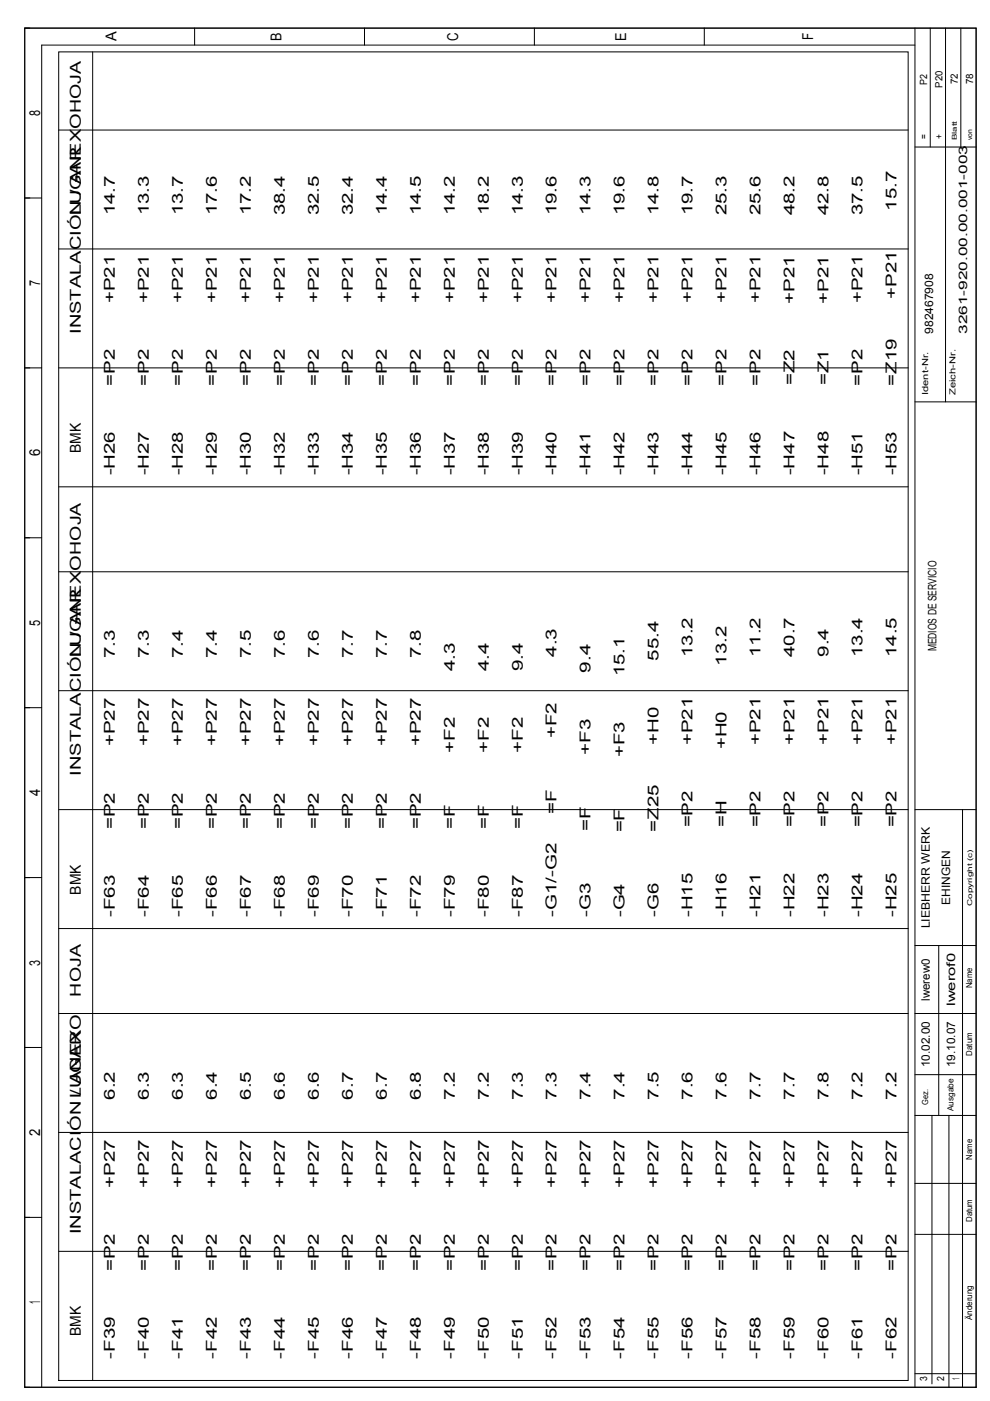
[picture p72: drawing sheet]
<svg xmlns="http://www.w3.org/2000/svg" width="210mm" height="297mm" viewBox="0 0 210 297" stroke-linecap="round" stroke-linejoin="round" font-family="sans-serif">
<defs><g id="words">
<g font-size="3.2">
<text x="24.7" y="8.7" transform="rotate(-90 24.7 8.7)">A</text>
<text x="59.7" y="8.6" transform="rotate(-90 59.7 8.6)">B</text>
<text x="97.1" y="8.7" transform="rotate(-90 97.1 8.7)">C</text>
<text x="132.8" y="8.6" transform="rotate(-90 132.8 8.6)">E</text>
<text x="172.4" y="8.5" transform="rotate(-90 172.4 8.5)">F</text>
<text x="8.5" y="24.7" transform="rotate(-90 8.5 24.7)">8</text>
<text x="17.2" y="45.6" transform="rotate(-90 17.2 45.6)">LUGAR</text>
<text x="24.4" y="45.7" transform="rotate(-90 24.4 45.7)">14.7</text>
<text x="31.6" y="45.7" transform="rotate(-90 31.6 45.7)">13.3</text>
<text x="38.8" y="45.7" transform="rotate(-90 38.8 45.7)">13.7</text>
<text x="46" y="45.7" transform="rotate(-90 46 45.7)">17.6</text>
<text x="53.2" y="45.7" transform="rotate(-90 53.2 45.7)">17.2</text>
<text x="60.4" y="45.7" transform="rotate(-90 60.4 45.7)">38.4</text>
<text x="67.6" y="45.7" transform="rotate(-90 67.6 45.7)">32.5</text>
<text x="74.8" y="45.7" transform="rotate(-90 74.8 45.7)">32.4</text>
<text x="82" y="45.7" transform="rotate(-90 82 45.7)">14.4</text>
<text x="89.2" y="45.7" transform="rotate(-90 89.2 45.7)">14.5</text>
<text x="96.4" y="45.7" transform="rotate(-90 96.4 45.7)">14.2</text>
<text x="103.6" y="45.7" transform="rotate(-90 103.6 45.7)">18.2</text>
<text x="110.8" y="45.7" transform="rotate(-90 110.8 45.7)">14.3</text>
<text x="118" y="45.7" transform="rotate(-90 118 45.7)">19.6</text>
<text x="125.2" y="45.7" transform="rotate(-90 125.2 45.7)">14.3</text>
<text x="132.4" y="45.7" transform="rotate(-90 132.4 45.7)">19.6</text>
<text x="139.6" y="45.7" transform="rotate(-90 139.6 45.7)">14.8</text>
<text x="146.8" y="45.7" transform="rotate(-90 146.8 45.7)">19.7</text>
<text x="154" y="45.7" transform="rotate(-90 154 45.7)">25.3</text>
<text x="161.3" y="45.7" transform="rotate(-90 161.3 45.7)">25.6</text>
<text x="168.5" y="45.7" transform="rotate(-90 168.5 45.7)">48.2</text>
<text x="175.7" y="45.7" transform="rotate(-90 175.7 45.7)">42.8</text>
<text x="182.9" y="45.7" transform="rotate(-90 182.9 45.7)">37.5</text>
<text x="190.1" y="44.6" transform="rotate(-90 190.1 44.6)">15.7</text>
<text x="8.5" y="60.7" transform="rotate(-90 8.5 60.7)">7</text>
<text x="24.4" y="64.3" transform="rotate(-90 24.4 64.3)">+P21</text>
<text x="31.6" y="64.3" transform="rotate(-90 31.6 64.3)">+P21</text>
<text x="38.8" y="64.3" transform="rotate(-90 38.8 64.3)">+P21</text>
<text x="46" y="64.3" transform="rotate(-90 46 64.3)">+P21</text>
<text x="53.2" y="64.3" transform="rotate(-90 53.2 64.3)">+P21</text>
<text x="60.4" y="64.3" transform="rotate(-90 60.4 64.3)">+P21</text>
<text x="67.6" y="64.3" transform="rotate(-90 67.6 64.3)">+P21</text>
<text x="74.8" y="64.3" transform="rotate(-90 74.8 64.3)">+P21</text>
<text x="82" y="64.3" transform="rotate(-90 82 64.3)">+P21</text>
<text x="89.2" y="64.3" transform="rotate(-90 89.2 64.3)">+P21</text>
<text x="96.4" y="64.3" transform="rotate(-90 96.4 64.3)">+P21</text>
<text x="103.6" y="64.3" transform="rotate(-90 103.6 64.3)">+P21</text>
<text x="110.8" y="64.3" transform="rotate(-90 110.8 64.3)">+P21</text>
<text x="118" y="64.3" transform="rotate(-90 118 64.3)">+P21</text>
<text x="125.2" y="64.3" transform="rotate(-90 125.2 64.3)">+P21</text>
<text x="132.4" y="64.3" transform="rotate(-90 132.4 64.3)">+P21</text>
<text x="139.6" y="64.3" transform="rotate(-90 139.6 64.3)">+P21</text>
<text x="146.8" y="64.3" transform="rotate(-90 146.8 64.3)">+P21</text>
<text x="154" y="64.3" transform="rotate(-90 154 64.3)">+P21</text>
<text x="161.3" y="64.3" transform="rotate(-90 161.3 64.3)">+P21</text>
<text x="168.5" y="64.4" transform="rotate(-90 168.5 64.4)">+P21</text>
<text x="175.7" y="64.4" transform="rotate(-90 175.7 64.4)">+P21</text>
<text x="182.9" y="64.3" transform="rotate(-90 182.9 64.3)">+P21</text>
<text x="190.1" y="63.3" transform="rotate(-90 190.1 63.3)">+P21</text>
<text x="17.2" y="70.8" transform="rotate(-90 17.2 70.8)">INSTALACIÓN / ANEXOHOJA</text>
<text x="24.4" y="81.8" transform="rotate(-90 24.4 81.8)">=P2</text>
<text x="31.6" y="81.8" transform="rotate(-90 31.6 81.8)">=P2</text>
<text x="38.8" y="81.8" transform="rotate(-90 38.8 81.8)">=P2</text>
<text x="46" y="81.8" transform="rotate(-90 46 81.8)">=P2</text>
<text x="53.2" y="81.8" transform="rotate(-90 53.2 81.8)">=P2</text>
<text x="60.4" y="81.8" transform="rotate(-90 60.4 81.8)">=P2</text>
<text x="67.6" y="81.8" transform="rotate(-90 67.6 81.8)">=P2</text>
<text x="74.8" y="81.8" transform="rotate(-90 74.8 81.8)">=P2</text>
<text x="82" y="81.8" transform="rotate(-90 82 81.8)">=P2</text>
<text x="89.2" y="81.8" transform="rotate(-90 89.2 81.8)">=P2</text>
<text x="96.4" y="81.8" transform="rotate(-90 96.4 81.8)">=P2</text>
<text x="103.6" y="81.8" transform="rotate(-90 103.6 81.8)">=P2</text>
<text x="110.8" y="81.8" transform="rotate(-90 110.8 81.8)">=P2</text>
<text x="118" y="81.8" transform="rotate(-90 118 81.8)">=P2</text>
<text x="125.2" y="81.8" transform="rotate(-90 125.2 81.8)">=P2</text>
<text x="132.4" y="81.8" transform="rotate(-90 132.4 81.8)">=P2</text>
<text x="139.6" y="81.8" transform="rotate(-90 139.6 81.8)">=P2</text>
<text x="146.8" y="81.8" transform="rotate(-90 146.8 81.8)">=P2</text>
<text x="154" y="81.8" transform="rotate(-90 154 81.8)">=P2</text>
<text x="161.3" y="81.8" transform="rotate(-90 161.3 81.8)">=P2</text>
<text x="168.5" y="81.7" transform="rotate(-90 168.5 81.7)">=Z2</text>
<text x="175.7" y="81.7" transform="rotate(-90 175.7 81.7)">=Z1</text>
<text x="182.9" y="81.8" transform="rotate(-90 182.9 81.8)">=P2</text>
<text x="190.1" y="81.8" transform="rotate(-90 190.1 81.8)">=Z19</text>
<text x="8.5" y="96.7" transform="rotate(-90 8.5 96.7)">6</text>
<text x="17.2" y="96" transform="rotate(-90 17.2 96)">BMK</text>
<text x="24.4" y="100.8" transform="rotate(-90 24.4 100.8)">-H26</text>
<text x="31.6" y="100.8" transform="rotate(-90 31.6 100.8)">-H27</text>
<text x="38.8" y="100.8" transform="rotate(-90 38.8 100.8)">-H28</text>
<text x="46" y="100.8" transform="rotate(-90 46 100.8)">-H29</text>
<text x="53.2" y="100.8" transform="rotate(-90 53.2 100.8)">-H30</text>
<text x="60.4" y="100.8" transform="rotate(-90 60.4 100.8)">-H32</text>
<text x="67.6" y="100.8" transform="rotate(-90 67.6 100.8)">-H33</text>
<text x="74.8" y="100.8" transform="rotate(-90 74.8 100.8)">-H34</text>
<text x="82" y="100.8" transform="rotate(-90 82 100.8)">-H35</text>
<text x="89.2" y="100.8" transform="rotate(-90 89.2 100.8)">-H36</text>
<text x="96.4" y="100.8" transform="rotate(-90 96.4 100.8)">-H37</text>
<text x="103.6" y="100.8" transform="rotate(-90 103.6 100.8)">-H38</text>
<text x="110.8" y="100.8" transform="rotate(-90 110.8 100.8)">-H39</text>
<text x="118" y="100.8" transform="rotate(-90 118 100.8)">-H40</text>
<text x="125.2" y="100.8" transform="rotate(-90 125.2 100.8)">-H41</text>
<text x="132.4" y="100.8" transform="rotate(-90 132.4 100.8)">-H42</text>
<text x="139.6" y="100.8" transform="rotate(-90 139.6 100.8)">-H43</text>
<text x="146.8" y="100.8" transform="rotate(-90 146.8 100.8)">-H44</text>
<text x="154" y="100.8" transform="rotate(-90 154 100.8)">-H45</text>
<text x="161.3" y="100.8" transform="rotate(-90 161.3 100.8)">-H46</text>
<text x="168.5" y="100.8" transform="rotate(-90 168.5 100.8)">-H47</text>
<text x="175.7" y="100.8" transform="rotate(-90 175.7 100.8)">-H48</text>
<text x="182.9" y="100.8" transform="rotate(-90 182.9 100.8)">-H51</text>
<text x="190.1" y="100.8" transform="rotate(-90 190.1 100.8)">-H53</text>
<text x="8.5" y="132.7" transform="rotate(-90 8.5 132.7)">5</text>
<text x="17.2" y="139.2" transform="rotate(-90 17.2 139.2)">LUGAR</text>
<text x="24.4" y="139.5" transform="rotate(-90 24.4 139.5)">7.3</text>
<text x="31.6" y="139.5" transform="rotate(-90 31.6 139.5)">7.3</text>
<text x="38.8" y="139.5" transform="rotate(-90 38.8 139.5)">7.4</text>
<text x="46" y="139.5" transform="rotate(-90 46 139.5)">7.4</text>
<text x="53.2" y="139.5" transform="rotate(-90 53.2 139.5)">7.5</text>
<text x="60.4" y="139.5" transform="rotate(-90 60.4 139.5)">7.6</text>
<text x="67.6" y="139.5" transform="rotate(-90 67.6 139.5)">7.6</text>
<text x="74.8" y="139.5" transform="rotate(-90 74.8 139.5)">7.7</text>
<text x="82" y="139.5" transform="rotate(-90 82 139.5)">7.7</text>
<text x="89.2" y="139.5" transform="rotate(-90 89.2 139.5)">7.8</text>
<text x="96.4" y="142.3" transform="rotate(-90 96.4 142.3)">4.3</text>
<text x="103.6" y="142.3" transform="rotate(-90 103.6 142.3)">4.4</text>
<text x="110.8" y="142.3" transform="rotate(-90 110.8 142.3)">9.4</text>
<text x="118" y="139.2" transform="rotate(-90 118 139.2)">4.3</text>
<text x="125.2" y="142.6" transform="rotate(-90 125.2 142.6)">9.4</text>
<text x="132.4" y="143.4" transform="rotate(-90 132.4 143.4)">15.1</text>
<text x="139.6" y="140.1" transform="rotate(-90 139.6 140.1)">55.4</text>
<text x="146.8" y="139.3" transform="rotate(-90 146.8 139.3)">13.2</text>
<text x="154" y="141.1" transform="rotate(-90 154 141.1)">13.2</text>
<text x="161.2" y="139.3" transform="rotate(-90 161.2 139.3)">11.2</text>
<text x="168.5" y="139.3" transform="rotate(-90 168.5 139.3)">40.7</text>
<text x="175.7" y="139.2" transform="rotate(-90 175.7 139.2)">9.4</text>
<text x="182.9" y="139.3" transform="rotate(-90 182.9 139.3)">13.4</text>
<text x="190.1" y="139.3" transform="rotate(-90 190.1 139.3)">14.5</text>
<text x="24.4" y="158.3" transform="rotate(-90 24.4 158.3)">+P27</text>
<text x="31.6" y="158.3" transform="rotate(-90 31.6 158.3)">+P27</text>
<text x="38.8" y="158.3" transform="rotate(-90 38.8 158.3)">+P27</text>
<text x="46" y="158.3" transform="rotate(-90 46 158.3)">+P27</text>
<text x="53.2" y="158.3" transform="rotate(-90 53.2 158.3)">+P27</text>
<text x="60.4" y="158.3" transform="rotate(-90 60.4 158.3)">+P27</text>
<text x="67.6" y="158.3" transform="rotate(-90 67.6 158.3)">+P27</text>
<text x="74.8" y="158.3" transform="rotate(-90 74.8 158.3)">+P27</text>
<text x="82" y="158.3" transform="rotate(-90 82 158.3)">+P27</text>
<text x="89.2" y="158.3" transform="rotate(-90 89.2 158.3)">+P27</text>
<text x="96.4" y="159.7" transform="rotate(-90 96.4 159.7)">+F2</text>
<text x="103.6" y="159.7" transform="rotate(-90 103.6 159.7)">+F2</text>
<text x="110.8" y="159.7" transform="rotate(-90 110.8 159.7)">+F2</text>
<text x="118" y="156.6" transform="rotate(-90 118 156.6)">+F2</text>
<text x="125.2" y="160" transform="rotate(-90 125.2 160)">+F3</text>
<text x="132.4" y="160.5" transform="rotate(-90 132.4 160.5)">+F3</text>
<text x="139.6" y="157.9" transform="rotate(-90 139.6 157.9)">+H0</text>
<text x="146.8" y="158" transform="rotate(-90 146.8 158)">+P21</text>
<text x="154" y="158.9" transform="rotate(-90 154 158.9)">+H0</text>
<text x="161.2" y="158" transform="rotate(-90 161.2 158)">+P21</text>
<text x="168.5" y="158" transform="rotate(-90 168.5 158)">+P21</text>
<text x="175.7" y="157.9" transform="rotate(-90 175.7 157.9)">+P21</text>
<text x="182.9" y="158" transform="rotate(-90 182.9 158)">+P21</text>
<text x="190.1" y="158" transform="rotate(-90 190.1 158)">+P21</text>
<text x="17.2" y="164.5" transform="rotate(-90 17.2 164.5)">INSTALACIÓN / ANEXOHOJA</text>
<text x="8.5" y="168.8" transform="rotate(-90 8.5 168.8)">4</text>
<text x="118" y="172.7" transform="rotate(-90 118 172.7)">=F</text>
<text x="24.4" y="175.8" transform="rotate(-90 24.4 175.8)">=P2</text>
<text x="31.6" y="175.8" transform="rotate(-90 31.6 175.8)">=P2</text>
<text x="38.8" y="175.8" transform="rotate(-90 38.8 175.8)">=P2</text>
<text x="46" y="175.8" transform="rotate(-90 46 175.8)">=P2</text>
<text x="53.2" y="175.8" transform="rotate(-90 53.2 175.8)">=P2</text>
<text x="60.4" y="175.8" transform="rotate(-90 60.4 175.8)">=P2</text>
<text x="67.6" y="175.8" transform="rotate(-90 67.6 175.8)">=P2</text>
<text x="74.8" y="175.8" transform="rotate(-90 74.8 175.8)">=P2</text>
<text x="82" y="175.8" transform="rotate(-90 82 175.8)">=P2</text>
<text x="89.2" y="175.8" transform="rotate(-90 89.2 175.8)">=P2</text>
<text x="96.4" y="175.8" transform="rotate(-90 96.4 175.8)">=F</text>
<text x="103.6" y="175.8" transform="rotate(-90 103.6 175.8)">=F</text>
<text x="110.8" y="175.8" transform="rotate(-90 110.8 175.8)">=F</text>
<text x="125.2" y="176.2" transform="rotate(-90 125.2 176.2)">=F</text>
<text x="132.4" y="176.5" transform="rotate(-90 132.4 176.5)">=F</text>
<text x="139.6" y="176.3" transform="rotate(-90 139.6 176.3)">=Z25</text>
<text x="146.8" y="175.4" transform="rotate(-90 146.8 175.4)">=P2</text>
<text x="154" y="175.4" transform="rotate(-90 154 175.4)">=H</text>
<text x="161.2" y="175.4" transform="rotate(-90 161.2 175.4)">=P2</text>
<text x="168.5" y="175.4" transform="rotate(-90 168.5 175.4)">=P2</text>
<text x="175.7" y="175.4" transform="rotate(-90 175.7 175.4)">=P2</text>
<text x="182.9" y="175.4" transform="rotate(-90 182.9 175.4)">=P2</text>
<text x="190.1" y="175.4" transform="rotate(-90 190.1 175.4)">=P2</text>
<text x="17.2" y="189.7" transform="rotate(-90 17.2 189.7)">BMK</text>
<text x="24.4" y="194.4" transform="rotate(-90 24.4 194.4)">-F63</text>
<text x="31.6" y="194.4" transform="rotate(-90 31.6 194.4)">-F64</text>
<text x="38.8" y="194.4" transform="rotate(-90 38.8 194.4)">-F65</text>
<text x="46" y="194.4" transform="rotate(-90 46 194.4)">-F66</text>
<text x="53.2" y="194.4" transform="rotate(-90 53.2 194.4)">-F67</text>
<text x="60.4" y="194.4" transform="rotate(-90 60.4 194.4)">-F68</text>
<text x="67.6" y="194.4" transform="rotate(-90 67.6 194.4)">-F69</text>
<text x="74.8" y="194.4" transform="rotate(-90 74.8 194.4)">-F70</text>
<text x="82" y="194.4" transform="rotate(-90 82 194.4)">-F71</text>
<text x="89.2" y="194.4" transform="rotate(-90 89.2 194.4)">-F72</text>
<text x="96.4" y="194.4" transform="rotate(-90 96.4 194.4)">-F79</text>
<text x="103.6" y="194.4" transform="rotate(-90 103.6 194.4)">-F80</text>
<text x="110.8" y="194.4" transform="rotate(-90 110.8 194.4)">-F87</text>
<text x="118" y="194.4" transform="rotate(-90 118 194.4)">-G1/-G2</text>
<text x="125.2" y="194.4" transform="rotate(-90 125.2 194.4)">-G3</text>
<text x="132.4" y="194.5" transform="rotate(-90 132.4 194.5)">-G4</text>
<text x="139.6" y="194.5" transform="rotate(-90 139.6 194.5)">-G6</text>
<text x="146.8" y="194.5" transform="rotate(-90 146.8 194.5)">-H15</text>
<text x="154" y="194.5" transform="rotate(-90 154 194.5)">-H16</text>
<text x="161.2" y="194.5" transform="rotate(-90 161.2 194.5)">-H21</text>
<text x="168.5" y="194.5" transform="rotate(-90 168.5 194.5)">-H22</text>
<text x="175.7" y="194.5" transform="rotate(-90 175.7 194.5)">-H23</text>
<text x="182.9" y="194.5" transform="rotate(-90 182.9 194.5)">-H24</text>
<text x="190.1" y="194.5" transform="rotate(-90 190.1 194.5)">-H25</text>
<text x="8.5" y="204.8" transform="rotate(-90 8.5 204.8)">3</text>
<text x="17.2" y="211.3" transform="rotate(-90 17.2 211.3)">HOJA</text>
<text x="17.2" y="232.9" transform="rotate(-90 17.2 232.9)">LUGAR</text>
<text x="24.4" y="233.2" transform="rotate(-90 24.4 233.2)">6.2</text>
<text x="31.6" y="233.2" transform="rotate(-90 31.6 233.2)">6.3</text>
<text x="38.8" y="233.2" transform="rotate(-90 38.8 233.2)">6.3</text>
<text x="46" y="233.2" transform="rotate(-90 46 233.2)">6.4</text>
<text x="53.2" y="233.2" transform="rotate(-90 53.2 233.2)">6.5</text>
<text x="60.4" y="233.2" transform="rotate(-90 60.4 233.2)">6.6</text>
<text x="67.6" y="233.2" transform="rotate(-90 67.6 233.2)">6.6</text>
<text x="74.8" y="233.2" transform="rotate(-90 74.8 233.2)">6.7</text>
<text x="82" y="233.2" transform="rotate(-90 82 233.2)">6.7</text>
<text x="89.2" y="233.2" transform="rotate(-90 89.2 233.2)">6.8</text>
<text x="96.4" y="233.2" transform="rotate(-90 96.4 233.2)">7.2</text>
<text x="103.6" y="233.2" transform="rotate(-90 103.6 233.2)">7.2</text>
<text x="110.8" y="233.2" transform="rotate(-90 110.8 233.2)">7.3</text>
<text x="118" y="233.2" transform="rotate(-90 118 233.2)">7.3</text>
<text x="125.2" y="233.2" transform="rotate(-90 125.2 233.2)">7.4</text>
<text x="132.4" y="233.2" transform="rotate(-90 132.4 233.2)">7.4</text>
<text x="139.6" y="233.2" transform="rotate(-90 139.6 233.2)">7.5</text>
<text x="146.8" y="233.2" transform="rotate(-90 146.8 233.2)">7.6</text>
<text x="154" y="233.2" transform="rotate(-90 154 233.2)">7.6</text>
<text x="161.3" y="233.2" transform="rotate(-90 161.3 233.2)">7.7</text>
<text x="168.5" y="233.2" transform="rotate(-90 168.5 233.2)">7.7</text>
<text x="175.7" y="233.2" transform="rotate(-90 175.7 233.2)">7.8</text>
<text x="182.9" y="233.2" transform="rotate(-90 182.9 233.2)">7.2</text>
<text x="190.1" y="233.2" transform="rotate(-90 190.1 233.2)">7.2</text>
<text x="8.5" y="240.8" transform="rotate(-90 8.5 240.8)">2</text>
<text x="24.4" y="251.9" transform="rotate(-90 24.4 251.9)">+P27</text>
<text x="31.6" y="251.9" transform="rotate(-90 31.6 251.9)">+P27</text>
<text x="38.8" y="251.9" transform="rotate(-90 38.8 251.9)">+P27</text>
<text x="46" y="251.9" transform="rotate(-90 46 251.9)">+P27</text>
<text x="53.2" y="251.9" transform="rotate(-90 53.2 251.9)">+P27</text>
<text x="60.4" y="251.9" transform="rotate(-90 60.4 251.9)">+P27</text>
<text x="67.6" y="251.9" transform="rotate(-90 67.6 251.9)">+P27</text>
<text x="74.8" y="251.9" transform="rotate(-90 74.8 251.9)">+P27</text>
<text x="82" y="251.9" transform="rotate(-90 82 251.9)">+P27</text>
<text x="89.2" y="251.9" transform="rotate(-90 89.2 251.9)">+P27</text>
<text x="96.4" y="251.9" transform="rotate(-90 96.4 251.9)">+P27</text>
<text x="103.6" y="251.9" transform="rotate(-90 103.6 251.9)">+P27</text>
<text x="110.8" y="251.9" transform="rotate(-90 110.8 251.9)">+P27</text>
<text x="118" y="251.9" transform="rotate(-90 118 251.9)">+P27</text>
<text x="125.2" y="251.9" transform="rotate(-90 125.2 251.9)">+P27</text>
<text x="132.4" y="251.9" transform="rotate(-90 132.4 251.9)">+P27</text>
<text x="139.6" y="251.9" transform="rotate(-90 139.6 251.9)">+P27</text>
<text x="146.8" y="251.9" transform="rotate(-90 146.8 251.9)">+P27</text>
<text x="154" y="251.9" transform="rotate(-90 154 251.9)">+P27</text>
<text x="161.3" y="251.9" transform="rotate(-90 161.3 251.9)">+P27</text>
<text x="168.5" y="251.9" transform="rotate(-90 168.5 251.9)">+P27</text>
<text x="175.7" y="251.9" transform="rotate(-90 175.7 251.9)">+P27</text>
<text x="182.9" y="251.9" transform="rotate(-90 182.9 251.9)">+P27</text>
<text x="190.1" y="251.9" transform="rotate(-90 190.1 251.9)">+P27</text>
<text x="17.2" y="261.7" transform="rotate(-90 17.2 261.7)">INSTALACIÓN / ANEXO</text>
<text x="24.4" y="269.5" transform="rotate(-90 24.4 269.5)">=P2</text>
<text x="31.6" y="269.5" transform="rotate(-90 31.6 269.5)">=P2</text>
<text x="38.8" y="269.5" transform="rotate(-90 38.8 269.5)">=P2</text>
<text x="46" y="269.5" transform="rotate(-90 46 269.5)">=P2</text>
<text x="53.2" y="269.5" transform="rotate(-90 53.2 269.5)">=P2</text>
<text x="60.4" y="269.5" transform="rotate(-90 60.4 269.5)">=P2</text>
<text x="67.6" y="269.5" transform="rotate(-90 67.6 269.5)">=P2</text>
<text x="74.8" y="269.5" transform="rotate(-90 74.8 269.5)">=P2</text>
<text x="82" y="269.5" transform="rotate(-90 82 269.5)">=P2</text>
<text x="89.2" y="269.5" transform="rotate(-90 89.2 269.5)">=P2</text>
<text x="96.4" y="269.5" transform="rotate(-90 96.4 269.5)">=P2</text>
<text x="103.6" y="269.5" transform="rotate(-90 103.6 269.5)">=P2</text>
<text x="110.8" y="269.5" transform="rotate(-90 110.8 269.5)">=P2</text>
<text x="118" y="269.5" transform="rotate(-90 118 269.5)">=P2</text>
<text x="125.2" y="269.5" transform="rotate(-90 125.2 269.5)">=P2</text>
<text x="132.4" y="269.5" transform="rotate(-90 132.4 269.5)">=P2</text>
<text x="139.6" y="269.5" transform="rotate(-90 139.6 269.5)">=P2</text>
<text x="146.8" y="269.5" transform="rotate(-90 146.8 269.5)">=P2</text>
<text x="154" y="269.5" transform="rotate(-90 154 269.5)">=P2</text>
<text x="161.3" y="269.5" transform="rotate(-90 161.3 269.5)">=P2</text>
<text x="168.5" y="269.5" transform="rotate(-90 168.5 269.5)">=P2</text>
<text x="175.7" y="269.5" transform="rotate(-90 175.7 269.5)">=P2</text>
<text x="182.9" y="269.5" transform="rotate(-90 182.9 269.5)">=P2</text>
<text x="190.1" y="269.5" transform="rotate(-90 190.1 269.5)">=P2</text>
<text x="8.5" y="276.5" transform="rotate(-90 8.5 276.5)">1</text>
<text x="17.2" y="283.3" transform="rotate(-90 17.2 283.3)">BMK</text>
<text x="24.4" y="288.1" transform="rotate(-90 24.4 288.1)">-F39</text>
<text x="31.6" y="288.1" transform="rotate(-90 31.6 288.1)">-F40</text>
<text x="38.8" y="288.1" transform="rotate(-90 38.8 288.1)">-F41</text>
<text x="46" y="288.1" transform="rotate(-90 46 288.1)">-F42</text>
<text x="53.2" y="288.1" transform="rotate(-90 53.2 288.1)">-F43</text>
<text x="60.4" y="288.1" transform="rotate(-90 60.4 288.1)">-F44</text>
<text x="67.6" y="288.1" transform="rotate(-90 67.6 288.1)">-F45</text>
<text x="74.8" y="288.1" transform="rotate(-90 74.8 288.1)">-F46</text>
<text x="82" y="288.1" transform="rotate(-90 82 288.1)">-F47</text>
<text x="89.2" y="288.1" transform="rotate(-90 89.2 288.1)">-F48</text>
<text x="96.4" y="288.1" transform="rotate(-90 96.4 288.1)">-F49</text>
<text x="103.6" y="288.1" transform="rotate(-90 103.6 288.1)">-F50</text>
<text x="110.8" y="288.1" transform="rotate(-90 110.8 288.1)">-F51</text>
<text x="118" y="288.1" transform="rotate(-90 118 288.1)">-F52</text>
<text x="125.2" y="288.1" transform="rotate(-90 125.2 288.1)">-F53</text>
<text x="132.4" y="288.1" transform="rotate(-90 132.4 288.1)">-F54</text>
<text x="139.6" y="288.1" transform="rotate(-90 139.6 288.1)">-F55</text>
<text x="146.8" y="288.1" transform="rotate(-90 146.8 288.1)">-F56</text>
<text x="154" y="288.1" transform="rotate(-90 154 288.1)">-F57</text>
<text x="161.3" y="288.1" transform="rotate(-90 161.3 288.1)">-F58</text>
<text x="168.5" y="288.1" transform="rotate(-90 168.5 288.1)">-F59</text>
<text x="175.7" y="288.1" transform="rotate(-90 175.7 288.1)">-F60</text>
<text x="182.9" y="288.1" transform="rotate(-90 182.9 288.1)">-F61</text>
<text x="190.1" y="288.1" transform="rotate(-90 190.1 288.1)">-F62</text>
</g>
<g font-size="2.5">
<text x="197.8" y="70.8" transform="rotate(-90 197.8 70.8)">982467908</text>
<text x="205" y="70.8" transform="rotate(-90 205 70.8)">3261-920.00.00.001-003</text>
<text x="198.6" y="138.1" transform="rotate(-90 198.6 138.1)">MEDIOS DE SERVICIO</text>
<text x="201.4" y="191.8" transform="rotate(-90 201.4 191.8)">EHINGEN</text>
<text x="197.1" y="196.8" transform="rotate(-90 197.1 196.8)">LIEBHERR WERK</text>
<text x="197.1" y="212.2" transform="rotate(-90 197.1 212.2)">lwerew0</text>
<text x="202.5" y="213.3" transform="rotate(-90 202.5 213.3)">lwerof0</text>
<text x="197.1" y="226.2" transform="rotate(-90 197.1 226.2)">10.02.00</text>
<text x="202.5" y="226.2" transform="rotate(-90 202.5 226.2)">19.10.07</text>
</g>
<g font-size="2.1">
<text x="196.6" y="18" transform="rotate(-90 196.6 18)">P2</text>
<text x="203.1" y="17.9" transform="rotate(-90 203.1 17.9)">72</text>
<text x="206.3" y="17.9" transform="rotate(-90 206.3 17.9)">78</text>
<text x="199.8" y="18.6" transform="rotate(-90 199.8 18.6)">P20</text>
<text x="196.6" y="29.6" transform="rotate(-90 196.6 29.6)">=</text>
<text x="199.8" y="29.6" transform="rotate(-90 199.8 29.6)">+</text>
<text x="196.6" y="292.9" transform="rotate(-90 196.6 292.9)">3</text>
<text x="200.2" y="292.8" transform="rotate(-90 200.2 292.8)">2</text>
<text x="203.4" y="292.6" transform="rotate(-90 203.4 292.6)">1</text>
</g>
<g font-size="1.8">
<text x="196.8" y="83.8" transform="rotate(-90 196.8 83.8)">Ident-Nr.</text>
<text x="202.6" y="83.8" transform="rotate(-90 202.6 83.8)">Zeich-Nr.</text>
<text x="206.2" y="209.5" transform="rotate(-90 206.2 209.5)">Name</text>
<text x="206.2" y="223.8" transform="rotate(-90 206.2 223.8)">Datum</text>
<text x="196.8" y="234.2" transform="rotate(-90 196.8 234.2)">Gez.</text>
<text x="202.2" y="235.6" transform="rotate(-90 202.2 235.6)">Ausgabe</text>
<text x="206.2" y="245.9" transform="rotate(-90 206.2 245.9)">Name</text>
<text x="206.2" y="259.1" transform="rotate(-90 206.2 259.1)">Datum</text>
<text x="206.2" y="279.9" transform="rotate(-90 206.2 279.9)">Änderung</text>
</g>
<g font-size="1.4">
<text x="202.9" y="29.7" transform="rotate(-90 202.9 29.7)">Blatt</text>
<text x="206.1" y="29.7" transform="rotate(-90 206.1 29.7)">von</text>
<text x="206.1" y="192.1" transform="rotate(-90 206.1 192.1)">Copyright (c)</text>
</g>
</g></defs>
<g fill="none" stroke="#000" stroke-width=".21">
<path d="M5.2 6h201.8v288.1h-201.8zM12.4 11h180.2v281.7h-180.2zM19.6 11v281.7M41.3 6v3.6M77.3 6v3.6M113.3 6v3.6M149.3 6v3.6M194 9.6h-185.2v284.5M194 6v288.1M197.2 6v25.2M200.5 6v79.2M203.7 6v25.2"/>
<path d="M12.4 27.6h180.2M194 31.2h13M5.2 42h3.6M12.4 52.8h180.2M5.2 78h3.6M12.4 78h180.2M194 85.2h13M5.2 114h3.6M12.4 103.2h180.2M12.4 121.2h180.2M5.2 150h3.6M12.4 146.4h180.2"/>
<path d="M12.4 171.7h180.2M194 171.7h13M204.1 171.7v122.4M5.2 186.1h3.6M12.4 196.9h180.2M12.4 214.9h180.2M194 214.9h13M194 200.5h13M199 200.5v36M5.2 222.1h3.6M194 236.5h13M194 227.8h13"/>
<path d="M197.6 236.5v56.9M201.2 236.5v57.6M5.2 258.1h3.6M12.4 240.1h180.2M194 250.9h13M12.4 265.3h180.2M194 261.7h13M194 291.2h13"/>
</g>
<use href="#words"/>
</svg>
